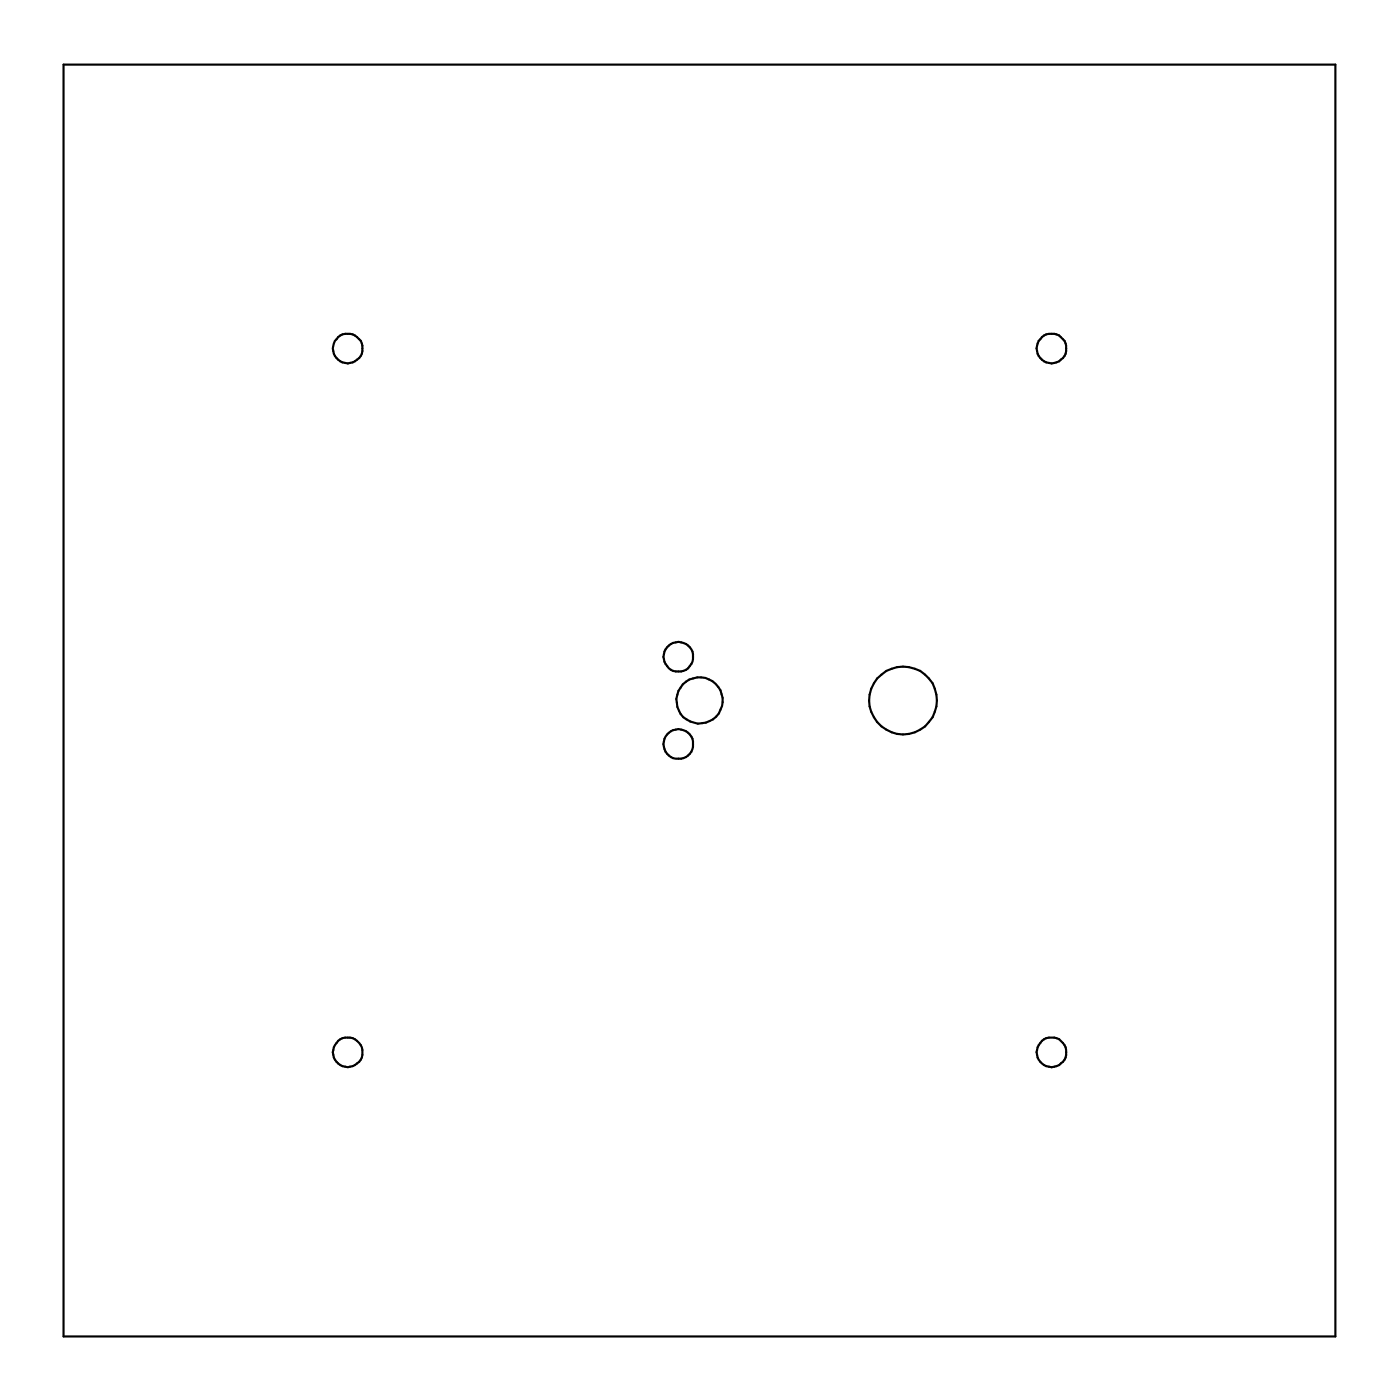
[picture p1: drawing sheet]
<svg xmlns="http://www.w3.org/2000/svg" width="165mm" height="165mm" viewBox="0 0 165 165" stroke-linecap="round" stroke-linejoin="round" font-family="sans-serif">
<!-- layer: Sketch8 -->
<g fill="none" stroke="#000" stroke-width=".25">
<path d="M7.5 7.6h150v150h-150zM122.9 122.7a1.76 1.76 0 0 1 2.7 .6 1.76 1.76 0 0 1-1.2 2.5 1.76 1.76 0 0 1-2.2-1.7 2.05 2.05 0 0 1 .7-1.4z"/>
<circle cx="41" cy="41.1" r="1.75"/>
<circle cx="124" cy="41.1" r="1.74"/>
<circle cx="80" cy="77.5" r="1.76"/>
<circle cx="80" cy="87.7" r="1.75"/>
<circle cx="82.5" cy="82.6" r="2.73"/>
<circle cx="106.5" cy="82.6" r="4"/>
<circle cx="41" cy="124.1" r="1.76"/>
</g>
</svg>
